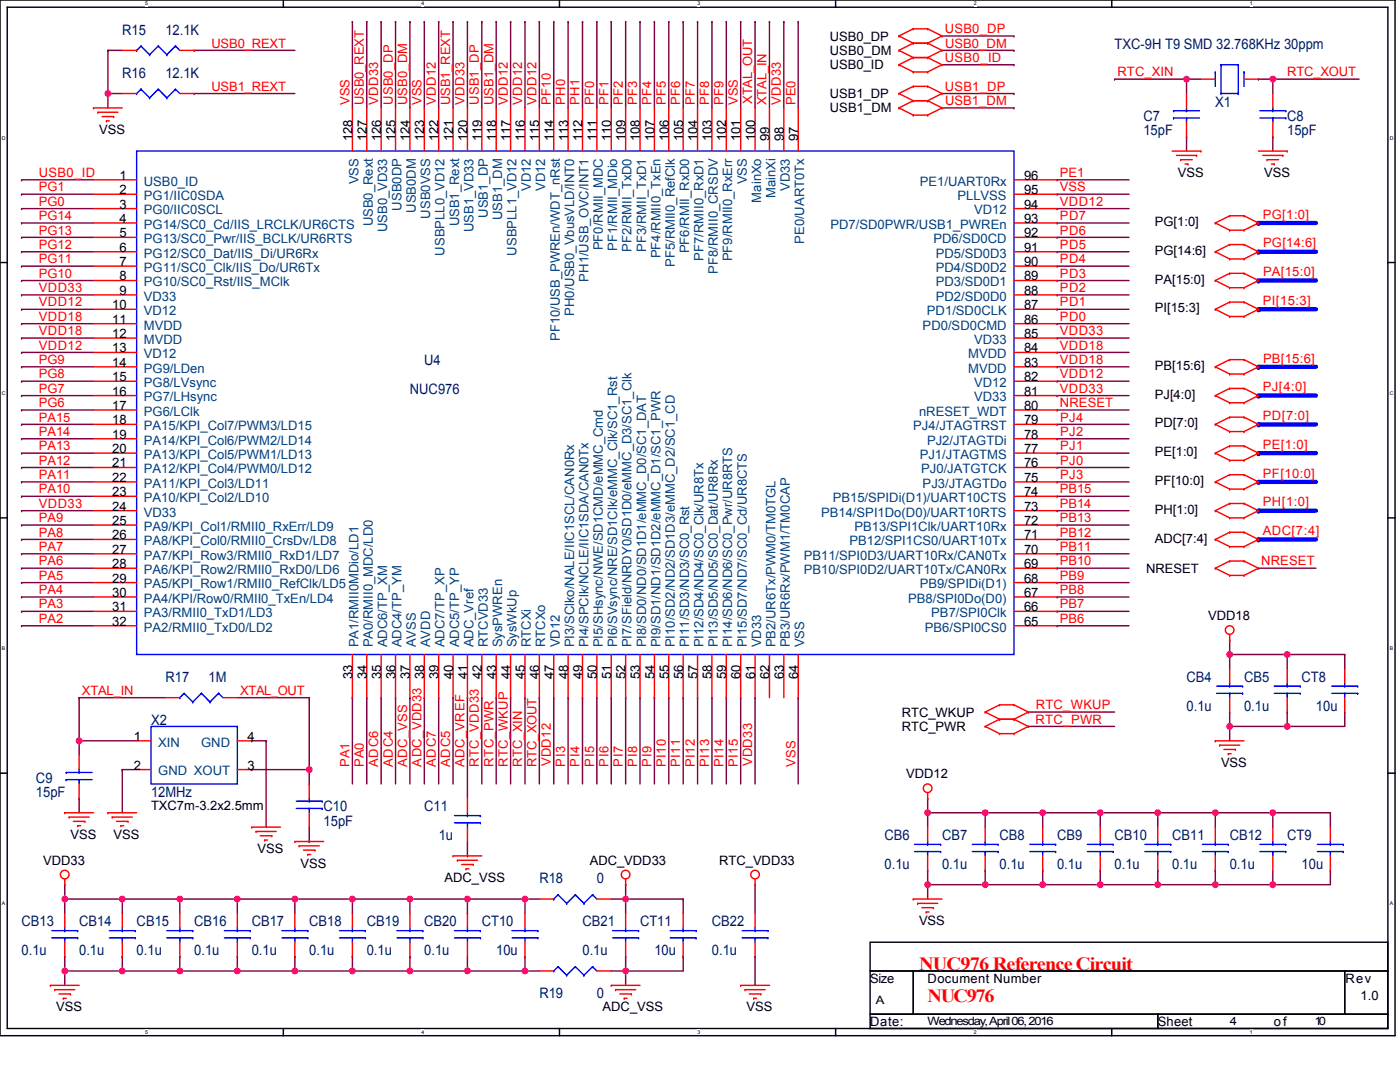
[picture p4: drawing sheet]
<svg xmlns="http://www.w3.org/2000/svg" width="279mm" height="216mm" viewBox="0 0 279 216" stroke-linecap="round" stroke-linejoin="round" font-family="sans-serif">
<defs><g id="words">
<g font-size="3.7" fill="#f00">
<text x="183.4" y="193.6">NUC976 Reference Circuit</text>
<text x="185.1" y="199.9">NUC976</text>
</g>
<g font-size="2.9" fill="#000080">
<text x="24.4" y="6.9">R15</text>
<text x="33" y="6.9">12.1K</text>
<text x="222.4" y="9.8">TXC-9H T9 SMD 32.768KHz 30ppm</text>
<text x="24.4" y="15.5">R16</text>
<text x="33" y="15.5">12.1K</text>
<text x="242.5" y="21.3">X1</text>
<text x="228.2" y="24.1">C7</text>
<text x="228.2" y="27">15pF</text>
<text x="256.9" y="24.1">C8</text>
<text x="256.9" y="27">15pF</text>
<text x="84.7" y="72.9">U4</text>
<text x="81.8" y="78.7">NUC976</text>
<text x="33" y="136.1">R17</text>
<text x="41.6" y="136.1">1M</text>
<text x="236.8" y="136.1">CB4</text>
<text x="248.3" y="136.1">CB5</text>
<text x="259.8" y="136.1">CT8</text>
<text x="236.8" y="141.8">0.1u</text>
<text x="248.3" y="141.8">0.1u</text>
<text x="262.6" y="141.8">10u</text>
<text x="30.1" y="144.7">X2</text>
<text x="7.2" y="156.2">C9</text>
<text x="7.2" y="159">15pF</text>
<text x="30.1" y="159">12MHz</text>
<text x="64.6" y="161.9">C10</text>
<text x="84.7" y="161.9">C11</text>
<text x="64.6" y="164.8">15pF</text>
<text x="87.5" y="167.6">1u</text>
<text x="176.5" y="167.6">CB6</text>
<text x="188" y="167.6">CB7</text>
<text x="199.5" y="167.6">CB8</text>
<text x="211" y="167.6">CB9</text>
<text x="222.4" y="167.6">CB10</text>
<text x="233.9" y="167.6">CB11</text>
<text x="245.4" y="167.6">CB12</text>
<text x="256.9" y="167.6">CT9</text>
<text x="176.5" y="173.4">0.1u</text>
<text x="188" y="173.4">0.1u</text>
<text x="199.5" y="173.4">0.1u</text>
<text x="211" y="173.4">0.1u</text>
<text x="222.4" y="173.4">0.1u</text>
<text x="233.9" y="173.4">0.1u</text>
<text x="245.4" y="173.4">0.1u</text>
<text x="259.8" y="173.4">10u</text>
<text x="107.6" y="176.3">R18</text>
<text x="119.1" y="176.3">0</text>
<text x="4.3" y="184.9">CB13</text>
<text x="15.8" y="184.9">CB14</text>
<text x="27.3" y="184.9">CB15</text>
<text x="38.8" y="184.9">CB16</text>
<text x="50.2" y="184.9">CB17</text>
<text x="61.7" y="184.9">CB18</text>
<text x="73.2" y="184.9">CB19</text>
<text x="84.7" y="184.9">CB20</text>
<text x="96.2" y="184.9">CT10</text>
<text x="116.2" y="184.9">CB21</text>
<text x="127.7" y="184.9">CT11</text>
<text x="142.1" y="184.9">CB22</text>
<text x="4.3" y="190.6">0.1u</text>
<text x="15.8" y="190.6">0.1u</text>
<text x="27.3" y="190.6">0.1u</text>
<text x="38.8" y="190.6">0.1u</text>
<text x="50.2" y="190.6">0.1u</text>
<text x="61.7" y="190.6">0.1u</text>
<text x="73.2" y="190.6">0.1u</text>
<text x="84.7" y="190.6">0.1u</text>
<text x="99" y="190.6">10u</text>
<text x="116.2" y="190.6">0.1u</text>
<text x="130.6" y="190.6">10u</text>
<text x="142.1" y="190.6">0.1u</text>
<text x="107.6" y="199.2">R19</text>
<text x="119.1" y="199.2">0</text>
</g>
<g font-size="2.6" fill="#f00">
<text x="42.2" y="9.5">USB0_REXT</text>
<text x="188.6" y="6.6">USB0_DP</text>
<text x="188.6" y="9.5">USB0_DM</text>
<text x="188.6" y="12.4">USB0_ID</text>
<text x="223" y="15.2">RTC_XIN</text>
<text x="256.9" y="15.2">RTC_XOUT</text>
<text x="42.2" y="18.1">USB1_REXT</text>
<text x="69.8" y="21" transform="rotate(-90 69.8 21)">VSS</text>
<text x="72.6" y="21" transform="rotate(-90 72.6 21)">USB0_REXT</text>
<text x="75.5" y="20.9" transform="rotate(-90 75.5 20.9)">VDD33</text>
<text x="78.4" y="21" transform="rotate(-90 78.4 21)">USB0_DP</text>
<text x="81.2" y="21" transform="rotate(-90 81.2 21)">USB0_DM</text>
<text x="84.1" y="21" transform="rotate(-90 84.1 21)">VSS</text>
<text x="87" y="20.9" transform="rotate(-90 87 20.9)">VDD12</text>
<text x="89.8" y="21" transform="rotate(-90 89.8 21)">USB1_REXT</text>
<text x="92.7" y="20.9" transform="rotate(-90 92.7 20.9)">VDD33</text>
<text x="95.6" y="21" transform="rotate(-90 95.6 21)">USB1_DP</text>
<text x="98.5" y="21" transform="rotate(-90 98.5 21)">USB1_DM</text>
<text x="101.3" y="20.9" transform="rotate(-90 101.3 20.9)">VDD12</text>
<text x="104.2" y="20.9" transform="rotate(-90 104.2 20.9)">VDD12</text>
<text x="107.1" y="20.9" transform="rotate(-90 107.1 20.9)">VDD12</text>
<text x="109.9" y="21" transform="rotate(-90 109.9 21)">PF10</text>
<text x="112.8" y="20.9" transform="rotate(-90 112.8 20.9)">PH0</text>
<text x="115.7" y="20.9" transform="rotate(-90 115.7 20.9)">PH1</text>
<text x="118.5" y="20.9" transform="rotate(-90 118.5 20.9)">PF0</text>
<text x="121.4" y="20.9" transform="rotate(-90 121.4 20.9)">PF1</text>
<text x="124.3" y="20.9" transform="rotate(-90 124.3 20.9)">PF2</text>
<text x="127.2" y="20.9" transform="rotate(-90 127.2 20.9)">PF3</text>
<text x="130" y="20.9" transform="rotate(-90 130 20.9)">PF4</text>
<text x="132.9" y="20.9" transform="rotate(-90 132.9 20.9)">PF5</text>
<text x="135.8" y="20.9" transform="rotate(-90 135.8 20.9)">PF6</text>
<text x="138.6" y="20.9" transform="rotate(-90 138.6 20.9)">PF7</text>
<text x="141.5" y="20.9" transform="rotate(-90 141.5 20.9)">PF8</text>
<text x="144.4" y="20.9" transform="rotate(-90 144.4 20.9)">PF9</text>
<text x="147.3" y="21" transform="rotate(-90 147.3 21)">VSS</text>
<text x="150.1" y="20.7" transform="rotate(-90 150.1 20.7)">XTAL_OUT</text>
<text x="153" y="21" transform="rotate(-90 153 21)">XTAL_IN</text>
<text x="155.9" y="20.9" transform="rotate(-90 155.9 20.9)">VDD33</text>
<text x="158.7" y="21" transform="rotate(-90 158.7 21)">PE0</text>
<text x="188.6" y="18.1">USB1_DP</text>
<text x="188.6" y="21">USB1_DM</text>
<text x="7.8" y="35.3">USB0_ID</text>
<text x="211.5" y="35.3">PE1</text>
<text x="7.8" y="41.1">PG0</text>
<text x="7.8" y="38.2">PG1</text>
<text x="211.5" y="41.1">VDD12</text>
<text x="211.5" y="38.2">VSS</text>
<text x="7.7" y="46.8">PG13</text>
<text x="7.7" y="43.9">PG14</text>
<text x="211.5" y="46.8">PD6</text>
<text x="211.5" y="43.9">PD7</text>
<text x="252" y="43.6">PG[1:0]</text>
<text x="7.7" y="49.7">PG12</text>
<text x="7.7" y="52.5">PG11</text>
<text x="211.5" y="52.5">PD4</text>
<text x="211.5" y="49.7">PD5</text>
<text x="252.1" y="49.4">PG[14:6]</text>
<text x="7.7" y="55.4">PG10</text>
<text x="7.8" y="58.3">VDD33</text>
<text x="211.5" y="55.4">PD3</text>
<text x="211.5" y="58.3">PD2</text>
<text x="252.1" y="55.1">PA[15:0]</text>
<text x="7.8" y="61.1">VDD12</text>
<text x="7.8" y="64">VDD18</text>
<text x="211.5" y="61.1">PD1</text>
<text x="211.5" y="64">PD0</text>
<text x="252" y="60.9">PI[15:3]</text>
<text x="7.8" y="69.8">VDD12</text>
<text x="7.8" y="66.9">VDD18</text>
<text x="211.5" y="66.9">VDD33</text>
<text x="211.5" y="69.8">VDD18</text>
<text x="7.8" y="75.5">PG8</text>
<text x="7.8" y="72.6">PG9</text>
<text x="211.5" y="72.6">VDD18</text>
<text x="211.5" y="75.5">VDD12</text>
<text x="252.1" y="72.3">PB[15:6]</text>
<text x="7.8" y="81.2">PG6</text>
<text x="7.8" y="78.4">PG7</text>
<text x="211.5" y="78.4">VDD33</text>
<text x="211.5" y="81.2">NRESET</text>
<text x="252" y="78.1">PJ[4:0]</text>
<text x="252" y="83.8">PD[7:0]</text>
<text x="7.8" y="87">PA14</text>
<text x="7.8" y="89.8">PA13</text>
<text x="7.8" y="84.1">PA15</text>
<text x="211.6" y="89.8">PJ1</text>
<text x="211.6" y="87">PJ2</text>
<text x="211.6" y="84.1">PJ4</text>
<text x="252" y="89.6">PE[1:0]</text>
<text x="7.8" y="95.6">PA11</text>
<text x="7.8" y="92.7">PA12</text>
<text x="211.6" y="95.6">PJ3</text>
<text x="211.6" y="92.7">PJ0</text>
<text x="252" y="95.3">PF[10:0]</text>
<text x="7.8" y="101.3">VDD33</text>
<text x="7.8" y="98.5">PA10</text>
<text x="211.5" y="101.3">PB14</text>
<text x="211.5" y="98.5">PB15</text>
<text x="252" y="101">PH[1:0]</text>
<text x="7.8" y="107.1">PA8</text>
<text x="7.8" y="104.2">PA9</text>
<text x="211.5" y="107.1">PB12</text>
<text x="211.5" y="104.2">PB13</text>
<text x="252" y="106.8">ADC[7:4]</text>
<text x="7.8" y="112.8">PA6</text>
<text x="7.8" y="109.9">PA7</text>
<text x="211.5" y="112.8">PB10</text>
<text x="211.5" y="109.9">PB11</text>
<text x="251.7" y="112.8">NRESET</text>
<text x="7.8" y="115.7">PA5</text>
<text x="7.8" y="118.5">PA4</text>
<text x="211.5" y="115.7">PB9</text>
<text x="211.5" y="118.5">PB8</text>
<text x="7.8" y="121.4">PA3</text>
<text x="7.8" y="124.3">PA2</text>
<text x="211.5" y="124.3">PB6</text>
<text x="211.5" y="121.4">PB7</text>
<text x="16.4" y="138.6">XTAL_IN</text>
<text x="47.9" y="138.6">XTAL_OUT</text>
<text x="206.7" y="141.5">RTC_WKUP</text>
<text x="206.7" y="144.4">RTC_PWR</text>
<text x="69.8" y="153" transform="rotate(-90 69.8 153)">PA1</text>
<text x="72.6" y="153" transform="rotate(-90 72.6 153)">PA0</text>
<text x="75.5" y="153" transform="rotate(-90 75.5 153)">ADC6</text>
<text x="78.4" y="153" transform="rotate(-90 78.4 153)">ADC4</text>
<text x="81.2" y="153" transform="rotate(-90 81.2 153)">ADC_VSS</text>
<text x="84.1" y="153" transform="rotate(-90 84.1 153)">ADC_VDD33</text>
<text x="87" y="153" transform="rotate(-90 87 153)">ADC7</text>
<text x="89.8" y="153" transform="rotate(-90 89.8 153)">ADC5</text>
<text x="92.7" y="153" transform="rotate(-90 92.7 153)">ADC_VREF</text>
<text x="95.6" y="153" transform="rotate(-90 95.6 153)">RTC_VDD33</text>
<text x="98.5" y="153" transform="rotate(-90 98.5 153)">RTC_PWR</text>
<text x="101.3" y="153" transform="rotate(-90 101.3 153)">RTC_WKUP</text>
<text x="104.2" y="153" transform="rotate(-90 104.2 153)">RTC_XIN</text>
<text x="107.1" y="153" transform="rotate(-90 107.1 153)">RTC_XOUT</text>
<text x="109.9" y="152.9" transform="rotate(-90 109.9 152.9)">VDD12</text>
<text x="112.8" y="153" transform="rotate(-90 112.8 153)">PI3</text>
<text x="115.7" y="153" transform="rotate(-90 115.7 153)">PI4</text>
<text x="118.5" y="153" transform="rotate(-90 118.5 153)">PI5</text>
<text x="121.4" y="153" transform="rotate(-90 121.4 153)">PI6</text>
<text x="124.3" y="153" transform="rotate(-90 124.3 153)">PI7</text>
<text x="127.2" y="153" transform="rotate(-90 127.2 153)">PI8</text>
<text x="130" y="153" transform="rotate(-90 130 153)">PI9</text>
<text x="132.9" y="153" transform="rotate(-90 132.9 153)">PI10</text>
<text x="135.8" y="153" transform="rotate(-90 135.8 153)">PI11</text>
<text x="138.6" y="153" transform="rotate(-90 138.6 153)">PI12</text>
<text x="141.5" y="153" transform="rotate(-90 141.5 153)">PI13</text>
<text x="144.4" y="153" transform="rotate(-90 144.4 153)">PI14</text>
<text x="147.3" y="153" transform="rotate(-90 147.3 153)">PI15</text>
<text x="150.1" y="152.9" transform="rotate(-90 150.1 152.9)">VDD33</text>
<text x="158.7" y="153" transform="rotate(-90 158.7 153)">VSS</text>
</g>
<g font-size="2.6">
<text x="165.6" y="8.1">USB0_DP</text>
<text x="165.6" y="11">USB0_DM</text>
<text x="165.6" y="13.8">USB0_ID</text>
<text x="165.6" y="19.6">USB1_DP</text>
<text x="165.6" y="22.4">USB1_DM</text>
<text x="19.8" y="26.7">VSS</text>
<text x="70.3" y="28.1" transform="rotate(-90 70.3 28.1)">128</text>
<text x="73.2" y="28.1" transform="rotate(-90 73.2 28.1)">127</text>
<text x="76.1" y="28.1" transform="rotate(-90 76.1 28.1)">126</text>
<text x="78.9" y="28.1" transform="rotate(-90 78.9 28.1)">125</text>
<text x="81.8" y="28.1" transform="rotate(-90 81.8 28.1)">124</text>
<text x="84.7" y="28.1" transform="rotate(-90 84.7 28.1)">123</text>
<text x="87.5" y="28.1" transform="rotate(-90 87.5 28.1)">122</text>
<text x="90.4" y="28.1" transform="rotate(-90 90.4 28.1)">121</text>
<text x="93.3" y="28.1" transform="rotate(-90 93.3 28.1)">120</text>
<text x="96.2" y="28.1" transform="rotate(-90 96.2 28.1)">119</text>
<text x="99" y="28.1" transform="rotate(-90 99 28.1)">118</text>
<text x="101.9" y="28.1" transform="rotate(-90 101.9 28.1)">117</text>
<text x="104.8" y="28.1" transform="rotate(-90 104.8 28.1)">116</text>
<text x="107.6" y="28.1" transform="rotate(-90 107.6 28.1)">115</text>
<text x="110.5" y="28.1" transform="rotate(-90 110.5 28.1)">114</text>
<text x="113.4" y="28.1" transform="rotate(-90 113.4 28.1)">113</text>
<text x="116.2" y="28.1" transform="rotate(-90 116.2 28.1)">112</text>
<text x="119.1" y="28.1" transform="rotate(-90 119.1 28.1)">111</text>
<text x="122" y="28.1" transform="rotate(-90 122 28.1)">110</text>
<text x="124.9" y="28.1" transform="rotate(-90 124.9 28.1)">109</text>
<text x="127.7" y="28.1" transform="rotate(-90 127.7 28.1)">108</text>
<text x="130.6" y="28.1" transform="rotate(-90 130.6 28.1)">107</text>
<text x="133.5" y="28.1" transform="rotate(-90 133.5 28.1)">106</text>
<text x="136.3" y="28.1" transform="rotate(-90 136.3 28.1)">105</text>
<text x="139.2" y="28.1" transform="rotate(-90 139.2 28.1)">104</text>
<text x="142.1" y="28.1" transform="rotate(-90 142.1 28.1)">103</text>
<text x="144.9" y="28.1" transform="rotate(-90 144.9 28.1)">102</text>
<text x="147.8" y="28.1" transform="rotate(-90 147.8 28.1)">101</text>
<text x="150.7" y="28.1" transform="rotate(-90 150.7 28.1)">100</text>
<text x="153.6" y="28.1" transform="rotate(-90 153.6 28.1)">99</text>
<text x="156.4" y="28.1" transform="rotate(-90 156.4 28.1)">98</text>
<text x="159.3" y="28.1" transform="rotate(-90 159.3 28.1)">97</text>
<text x="23.8" y="35.9">1</text>
<text x="204.4" y="35.9">96</text>
<text x="235.1" y="35.4">VSS</text>
<text x="252.3" y="35.4">VSS</text>
<text x="23.8" y="38.7">2</text>
<text x="23.8" y="41.6">3</text>
<text x="204.4" y="38.7">95</text>
<text x="204.4" y="41.6">94</text>
<text x="23.8" y="44.5">4</text>
<text x="23.8" y="47.4">5</text>
<text x="204.4" y="44.5">93</text>
<text x="204.4" y="47.4">92</text>
<text x="230.5" y="45.1">PG[1:0]</text>
<text x="23.8" y="50.2">6</text>
<text x="23.8" y="53.1">7</text>
<text x="204.4" y="50.2">91</text>
<text x="204.4" y="53.1">90</text>
<text x="230.5" y="50.9">PG[14:6]</text>
<text x="23.8" y="56">8</text>
<text x="23.8" y="58.8">9</text>
<text x="204.4" y="56">89</text>
<text x="204.4" y="58.8">88</text>
<text x="230.5" y="56.6">PA[15:0]</text>
<text x="22.4" y="61.7">10</text>
<text x="22.4" y="64.6">11</text>
<text x="204.4" y="61.7">87</text>
<text x="204.4" y="64.6">86</text>
<text x="230.5" y="62.3">PI[15:3]</text>
<text x="22.4" y="67.4">12</text>
<text x="22.4" y="70.3">13</text>
<text x="204.4" y="67.4">85</text>
<text x="204.4" y="70.3">84</text>
<text x="22.4" y="73.2">14</text>
<text x="22.4" y="76.1">15</text>
<text x="204.4" y="73.2">83</text>
<text x="204.4" y="76.1">82</text>
<text x="230.5" y="73.8">PB[15:6]</text>
<text x="22.4" y="78.9">16</text>
<text x="22.4" y="81.8">17</text>
<text x="204.4" y="78.9">81</text>
<text x="204.4" y="81.8">80</text>
<text x="230.5" y="79.6">PJ[4:0]</text>
<text x="22.4" y="84.7">18</text>
<text x="22.4" y="87.5">19</text>
<text x="204.4" y="84.7">79</text>
<text x="204.4" y="87.5">78</text>
<text x="230.5" y="85.3">PD[7:0]</text>
<text x="22.4" y="90.4">20</text>
<text x="22.4" y="93.3">21</text>
<text x="204.4" y="90.4">77</text>
<text x="204.4" y="93.3">76</text>
<text x="230.5" y="91">PE[1:0]</text>
<text x="22.4" y="96.2">22</text>
<text x="22.4" y="99">23</text>
<text x="22.4" y="101.9">24</text>
<text x="204.4" y="96.2">75</text>
<text x="204.4" y="99">74</text>
<text x="204.4" y="101.9">73</text>
<text x="230.5" y="96.8">PF[10:0]</text>
<text x="22.4" y="104.8">25</text>
<text x="22.4" y="107.6">26</text>
<text x="204.4" y="104.8">72</text>
<text x="204.4" y="107.6">71</text>
<text x="230.5" y="102.5">PH[1:0]</text>
<text x="22.4" y="110.5">27</text>
<text x="22.4" y="113.4">28</text>
<text x="204.4" y="110.5">70</text>
<text x="204.4" y="113.4">69</text>
<text x="230.5" y="108.3">ADC[7:4]</text>
<text x="22.4" y="116.2">29</text>
<text x="22.4" y="119.1">30</text>
<text x="204.4" y="116.2">68</text>
<text x="204.4" y="119.1">67</text>
<text x="228.8" y="114.3">NRESET</text>
<text x="22.4" y="122">31</text>
<text x="22.4" y="124.9">32</text>
<text x="204.4" y="122">66</text>
<text x="204.4" y="124.9">65</text>
<text x="241.1" y="123.8">VDD18</text>
<text x="70.3" y="135.5" transform="rotate(-90 70.3 135.5)">33</text>
<text x="73.2" y="135.5" transform="rotate(-90 73.2 135.5)">34</text>
<text x="76.1" y="135.5" transform="rotate(-90 76.1 135.5)">35</text>
<text x="78.9" y="135.5" transform="rotate(-90 78.9 135.5)">36</text>
<text x="81.8" y="135.5" transform="rotate(-90 81.8 135.5)">37</text>
<text x="84.7" y="135.5" transform="rotate(-90 84.7 135.5)">38</text>
<text x="87.5" y="135.5" transform="rotate(-90 87.5 135.5)">39</text>
<text x="90.4" y="135.5" transform="rotate(-90 90.4 135.5)">40</text>
<text x="93.3" y="135.5" transform="rotate(-90 93.3 135.5)">41</text>
<text x="96.2" y="135.5" transform="rotate(-90 96.2 135.5)">42</text>
<text x="99" y="135.5" transform="rotate(-90 99 135.5)">43</text>
<text x="101.9" y="135.5" transform="rotate(-90 101.9 135.5)">44</text>
<text x="104.8" y="135.5" transform="rotate(-90 104.8 135.5)">45</text>
<text x="107.6" y="135.5" transform="rotate(-90 107.6 135.5)">46</text>
<text x="110.5" y="135.5" transform="rotate(-90 110.5 135.5)">47</text>
<text x="113.4" y="135.5" transform="rotate(-90 113.4 135.5)">48</text>
<text x="116.2" y="135.5" transform="rotate(-90 116.2 135.5)">49</text>
<text x="119.1" y="135.5" transform="rotate(-90 119.1 135.5)">50</text>
<text x="122" y="135.5" transform="rotate(-90 122 135.5)">51</text>
<text x="124.9" y="135.5" transform="rotate(-90 124.9 135.5)">52</text>
<text x="127.7" y="135.5" transform="rotate(-90 127.7 135.5)">53</text>
<text x="130.6" y="135.5" transform="rotate(-90 130.6 135.5)">54</text>
<text x="133.5" y="135.5" transform="rotate(-90 133.5 135.5)">55</text>
<text x="136.3" y="135.5" transform="rotate(-90 136.3 135.5)">56</text>
<text x="139.2" y="135.5" transform="rotate(-90 139.2 135.5)">57</text>
<text x="142.1" y="135.5" transform="rotate(-90 142.1 135.5)">58</text>
<text x="144.9" y="135.5" transform="rotate(-90 144.9 135.5)">59</text>
<text x="147.8" y="135.5" transform="rotate(-90 147.8 135.5)">60</text>
<text x="150.7" y="135.5" transform="rotate(-90 150.7 135.5)">61</text>
<text x="153.6" y="135.5" transform="rotate(-90 153.6 135.5)">62</text>
<text x="156.4" y="135.5" transform="rotate(-90 156.4 135.5)">63</text>
<text x="159.3" y="135.5" transform="rotate(-90 159.3 135.5)">64</text>
<text x="180" y="143">RTC_WKUP</text>
<text x="26.7" y="147.8">1</text>
<text x="49.4" y="147.8">4</text>
<text x="180" y="145.9">RTC_PWR</text>
<text x="26.7" y="153.6">2</text>
<text x="49.4" y="153.6">3</text>
<text x="180.8" y="155.3">VDD12</text>
<text x="243.7" y="153">VSS</text>
<text x="30.1" y="161.6">TXC7m-3.2x2.5mm</text>
<text x="14.1" y="167.4">VSS</text>
<text x="22.7" y="167.4">VSS</text>
<text x="8.6" y="172.5">VDD33</text>
<text x="51.4" y="170.2">VSS</text>
<text x="60" y="173.1">VSS</text>
<text x="117.7" y="172.5">ADC_VDD33</text>
<text x="143.5" y="172.5">RTC_VDD33</text>
<text x="88.7" y="176">ADC_VSS</text>
<text x="183.4" y="184.6">VSS</text>
<text x="173.7" y="196.1">Size</text>
<text x="185.1" y="196.1">Document Number</text>
<text x="268.5" y="196.1">Rev</text>
<text x="11.2" y="201.8">VSS</text>
<text x="120.3" y="201.8">ADC_VSS</text>
<text x="149" y="201.8">VSS</text>
<text x="271.5" y="199.5">1.0</text>
<text x="173.7" y="204.7">Date:</text>
<text x="231.1" y="204.7">Sheet</text>
<text x="254.2" y="204.7">of</text>
</g>
<g font-size="2.6" fill="#004080">
<text x="28.7" y="37.1">USB0_ID</text>
<text x="28.7" y="39.9">PG1/IIC0SDA</text>
<text x="71.5" y="36.8" transform="rotate(-90 71.5 36.8)">VSS</text>
<text x="106" y="38.1" transform="rotate(-90 106 38.1)">VD12</text>
<text x="108.8" y="38.1" transform="rotate(-90 108.8 38.1)">VD12</text>
<text x="149" y="36.8" transform="rotate(-90 149 36.8)">VSS</text>
<text x="151.9" y="40.4" transform="rotate(-90 151.9 40.4)">MainXo</text>
<text x="154.8" y="39.5" transform="rotate(-90 154.8 39.5)">MainXi</text>
<text x="157.6" y="38.1" transform="rotate(-90 157.6 38.1)">VD33</text>
<text x="183.6" y="37.1">PE1/UART0Rx</text>
<text x="191.1" y="39.9">PLLVSS</text>
<text x="28.7" y="42.8">PG0/IIC0SCL</text>
<text x="28.7" y="45.7">PG14/SC0_Cd/IIS_LRCLK/UR6CTS</text>
<text x="74.4" y="45.2" transform="rotate(-90 74.4 45.2)">USB0_Rext</text>
<text x="77.3" y="46.3" transform="rotate(-90 77.3 46.3)">USB0_VD33</text>
<text x="80.1" y="42" transform="rotate(-90 80.1 42)">USB0DP</text>
<text x="83" y="42.4" transform="rotate(-90 83 42.4)">USB0DM</text>
<text x="85.9" y="43.6" transform="rotate(-90 85.9 43.6)">USB0VSS</text>
<text x="91.6" y="45.2" transform="rotate(-90 91.6 45.2)">USB1_Rext</text>
<text x="94.5" y="46.3" transform="rotate(-90 94.5 46.3)">USB1_VD33</text>
<text x="97.4" y="43.5" transform="rotate(-90 97.4 43.5)">USB1_DP</text>
<text x="100.2" y="43.9" transform="rotate(-90 100.2 43.9)">USB1_DM</text>
<text x="165.7" y="45.7">PD7/SD0PWR/USB1_PWREn</text>
<text x="194.4" y="42.8">VD12</text>
<text x="28.7" y="48.5">PG13/SC0_Pwr/IIS_BCLK/UR6RTS</text>
<text x="28.7" y="51.4">PG12/SC0_Dat/IIS_Di/UR6Rx</text>
<text x="88.7" y="51" transform="rotate(-90 88.7 51)">USBPLL0_VD12</text>
<text x="103.1" y="51" transform="rotate(-90 103.1 51)">USBPLL1_VD12</text>
<text x="120.3" y="50" transform="rotate(-90 120.3 50)">PF0/RMII_MDC</text>
<text x="123.2" y="50.1" transform="rotate(-90 123.2 50.1)">PF1/RMII_MDio</text>
<text x="126.1" y="50.3" transform="rotate(-90 126.1 50.3)">PF2/RMII_TxD0</text>
<text x="128.9" y="50.3" transform="rotate(-90 128.9 50.3)">PF3/RMII_TxD1</text>
<text x="131.8" y="51.6" transform="rotate(-90 131.8 51.6)">PF4/RMII0_TxEn</text>
<text x="134.7" y="53.3" transform="rotate(-90 134.7 53.3)">PF5/RMII0_RefClk</text>
<text x="137.5" y="50.5" transform="rotate(-90 137.5 50.5)">PF6/RMII_RxD0</text>
<text x="140.4" y="52" transform="rotate(-90 140.4 52)">PF7/RMII0_RxD1</text>
<text x="146.1" y="52.1" transform="rotate(-90 146.1 52.1)">PF9/RMII0_RxErr</text>
<text x="160.5" y="48.7" transform="rotate(-90 160.5 48.7)">PE0/UART0Tx</text>
<text x="186.3" y="48.5">PD6/SD0CD</text>
<text x="186.7" y="51.4">PD5/SD0D3</text>
<text x="28.7" y="54.3">PG11/SC0_Clk/IIS_Do/UR6Tx</text>
<text x="28.7" y="57.1">PG10/SC0_Rst/IIS_MClk</text>
<text x="117.4" y="56.2" transform="rotate(-90 117.4 56.2)">PH1/USB_OVC/INT1</text>
<text x="143.3" y="54.6" transform="rotate(-90 143.3 54.6)">PF8/RMII0_CRSDV</text>
<text x="186.7" y="54.3">PD4/SD0D2</text>
<text x="186.7" y="57.1">PD3/SD0D1</text>
<text x="28.7" y="60">VD33</text>
<text x="28.7" y="62.9">VD12</text>
<text x="28.7" y="65.8">MVDD</text>
<text x="114.6" y="63" transform="rotate(-90 114.6 63)">PH0/USB0_VbusVLD/INT0</text>
<text x="184.1" y="65.8">PD0/SD0CMD</text>
<text x="185" y="62.9">PD1/SD0CLK</text>
<text x="186.7" y="60">PD2/SD0D0</text>
<text x="28.7" y="68.6">MVDD</text>
<text x="28.7" y="71.5">VD12</text>
<text x="111.7" y="68.1" transform="rotate(-90 111.7 68.1)">PF10/USB_PWREn/WDT_nRst</text>
<text x="193.2" y="71.5">MVDD</text>
<text x="194.4" y="68.6">VD33</text>
<text x="28.7" y="74.4">PG9/LDen</text>
<text x="28.7" y="77.2">PG8/LVsync</text>
<text x="193.2" y="74.4">MVDD</text>
<text x="194.4" y="77.2">VD12</text>
<text x="28.7" y="80.1">PG7/LHsync</text>
<text x="28.7" y="83">PG6/LClk</text>
<text x="183.4" y="83">nRESET_WDT</text>
<text x="194.4" y="80.1">VD33</text>
<text x="28.7" y="85.8">PA15/KPI_Col7/PWM3/LD15</text>
<text x="28.7" y="88.7">PA14/KPI_Col6/PWM2/LD14</text>
<text x="182.3" y="85.8">PJ4/JTAGTRST</text>
<text x="185" y="88.7">PJ2/JTAGTDi</text>
<text x="28.7" y="91.6">PA13/KPI_Col5/PWM1/LD13</text>
<text x="28.7" y="94.5">PA12/KPI_Col4/PWM0/LD12</text>
<text x="183.6" y="91.6">PJ1/JTAGTMS</text>
<text x="183.8" y="94.5">PJ0/JATGTCK</text>
<text x="28.7" y="97.3">PA11/KPI_Col3/LD11</text>
<text x="28.7" y="100.2">PA10/KPI_Col2/LD10</text>
<text x="166.2" y="100.2">PB15/SPIDi(D1)/UART10CTS</text>
<text x="184.1" y="97.3">PJ3/JTAGTDo</text>
<text x="28.7" y="103.1">VD33</text>
<text x="28.7" y="105.9">PA9/KPI_Col1/RMII0_RxErr/LD9</text>
<text x="163.9" y="103.1">PB14/SPI1Do(D0)/UART10RTS</text>
<text x="170.5" y="105.9">PB13/SPI1Clk/UART10Rx</text>
<text x="28.7" y="108.8">PA8/KPI_Col0/RMII0_CrsDv/LD8</text>
<text x="28.7" y="111.7">PA7/KPI_Row3/RMII0_RxD1/LD7</text>
<text x="160.4" y="111.7">PB11/SPI0D3/UART10Rx/CAN0Tx</text>
<text x="169.5" y="108.8">PB12/SPI1CS0/UART10Tx</text>
<text x="28.7" y="114.5">PA6/KPI_Row2/RMII0_RxD0/LD6</text>
<text x="28.7" y="117.4">PA5/KPI_Row1/RMII0_RefClk/LD5</text>
<text x="160.4" y="114.5">PB10/SPI0D2/UART10Tx/CAN0Rx</text>
<text x="183.5" y="117.4">PB9/SPIDi(D1)</text>
<text x="28.7" y="120.3">PA4/KPI/Row0/RMII0_TxEn/LD4</text>
<text x="28.7" y="123.2">PA3/RMII0_TxD1/LD3</text>
<text x="181.2" y="120.3">PB8/SPI0Do(D0)</text>
<text x="185.9" y="123.2">PB7/SPI0Clk</text>
<text x="28.7" y="126">PA2/RMII0_TxD0/LD2</text>
<text x="71.5" y="129.2" transform="rotate(-90 71.5 129.2)">PA1/RMII0MDio/LD1</text>
<text x="74.4" y="129.2" transform="rotate(-90 74.4 129.2)">PA0/RMII0_MDC/LD0</text>
<text x="77.3" y="129.2" transform="rotate(-90 77.3 129.2)">ADC6/TP_XM</text>
<text x="80.1" y="129.2" transform="rotate(-90 80.1 129.2)">ADC4/TP_YM</text>
<text x="83" y="129.2" transform="rotate(-90 83 129.2)">AVSS</text>
<text x="85.9" y="129.2" transform="rotate(-90 85.9 129.2)">AVDD</text>
<text x="88.7" y="129.2" transform="rotate(-90 88.7 129.2)">ADC7/TP_XP</text>
<text x="91.6" y="129.2" transform="rotate(-90 91.6 129.2)">ADC5/TP_YP</text>
<text x="94.5" y="129.2" transform="rotate(-90 94.5 129.2)">ADC_Vref</text>
<text x="97.4" y="129.2" transform="rotate(-90 97.4 129.2)">RTCVD33</text>
<text x="100.2" y="129.2" transform="rotate(-90 100.2 129.2)">SysPWREn</text>
<text x="103.1" y="129.2" transform="rotate(-90 103.1 129.2)">SysWkUp</text>
<text x="106" y="129.2" transform="rotate(-90 106 129.2)">RTCXi</text>
<text x="108.8" y="129.2" transform="rotate(-90 108.8 129.2)">RTCXo</text>
<text x="111.7" y="129.2" transform="rotate(-90 111.7 129.2)">VD12</text>
<text x="114.6" y="129.2" transform="rotate(-90 114.6 129.2)">PI3/SClko/NALE/IIC1SCL/CAN0Rx</text>
<text x="117.4" y="129.2" transform="rotate(-90 117.4 129.2)">PI4/SPClk/NCLE/IIC1SDA/CAN0Tx</text>
<text x="120.3" y="129.2" transform="rotate(-90 120.3 129.2)">PI5/SHsync/NWE/SD1CMD/eMMC_Cmd</text>
<text x="123.2" y="129.2" transform="rotate(-90 123.2 129.2)">PI6/SVsync/NRE/SD1Clk/eMMC_Clk/SC1_Rst</text>
<text x="126.1" y="129.2" transform="rotate(-90 126.1 129.2)">PI7/SField/NRDY0/SD1D0/eMMC_D3/SC1_Clk</text>
<text x="128.9" y="129.2" transform="rotate(-90 128.9 129.2)">PI8/SD0/ND0/SD1D1/eMMC_D0/SC1_DAT</text>
<text x="131.8" y="129.2" transform="rotate(-90 131.8 129.2)">PI9/SD1/ND1/SD1D2/eMMC_D1/SC1_PWR</text>
<text x="134.7" y="129.2" transform="rotate(-90 134.7 129.2)">PI10/SD2/ND2/SD1D3/eMMC_D2/SC1_CD</text>
<text x="137.5" y="129.2" transform="rotate(-90 137.5 129.2)">PI11/SD3/ND3/SC0_Rst</text>
<text x="140.4" y="129.2" transform="rotate(-90 140.4 129.2)">PI12/SD4/ND4/SC0_Clk/UR8Tx</text>
<text x="143.3" y="129.2" transform="rotate(-90 143.3 129.2)">PI13/SD5/ND5/SC0_Dat/UR8Rx</text>
<text x="146.1" y="129.2" transform="rotate(-90 146.1 129.2)">PI14/SD6/ND6/SC0_Pwr/UR8RTS</text>
<text x="149" y="129.2" transform="rotate(-90 149 129.2)">PI15/SD7/ND7/SC0_Cd/UR8CTS</text>
<text x="151.9" y="129.2" transform="rotate(-90 151.9 129.2)">VD33</text>
<text x="154.8" y="129.2" transform="rotate(-90 154.8 129.2)">PB2/UR6Tx/PWM0/TM0TGL</text>
<text x="157.6" y="129.2" transform="rotate(-90 157.6 129.2)">PB3/UR6Rx/PWM1/TM0CAP</text>
<text x="160.5" y="129.2" transform="rotate(-90 160.5 129.2)">VSS</text>
<text x="184.6" y="126">PB6/SPI0CS0</text>
<text x="31.6" y="149">XIN</text>
<text x="40.1" y="149">GND</text>
<text x="31.6" y="154.7">GND XOUT</text>
</g>
<g font-size="2.3">
<text x="174.8" y="200.4">A</text>
<text x="185.1" y="204.4">Wednesday, April 06, 2016</text>
<text x="245.4" y="204.4">4</text>
<text x="262.3" y="204.4">10</text>
</g>
<g font-size="1">
<text x="29" y="1.1">5</text>
<text x="84.1" y="1.1">4</text>
<text x="139.2" y="1.1">3</text>
<text x="194.3" y="1.1">2</text>
<text x="249.4" y="1.1">1</text>
<text x=".4" y="27.8">D</text>
<text x="277.3" y="27.8">D</text>
<text x=".4" y="78.8">C</text>
<text x="277.3" y="78.8">C</text>
<text x=".4" y="129.7">B</text>
<text x="277.3" y="129.7">B</text>
<text x=".4" y="180.7">A</text>
<text x="277.3" y="180.7">A</text>
<text x="29" y="206.3">5</text>
<text x="84.1" y="206.3">4</text>
<text x="139.2" y="206.3">3</text>
<text x="194.3" y="206.3">2</text>
<text x="249.4" y="206.3">1</text>
</g>
</g></defs>
<path d="M0 0h278.4v206.7h-278.4zM1.4 1.4h275.6v203.8h-275.6z" fill="none" stroke="#000" stroke-width=".29"/>
<g fill="#fff">
<path d="M29 .2h.6v1.1h-.6z"/>
<path d="M29 205.4h.6v1.1h-.6z"/>
</g>
<path d="M56.5 0v1.4M56.5 205.2v1.5" fill="none" stroke="#000" stroke-width=".29"/>
<g fill="#fff">
<path d="M84.1 .2h.6v1.1h-.6z"/>
<path d="M84.1 205.4h.6v1.1h-.6z"/>
</g>
<path d="M111.7 0v1.4M111.7 205.2v1.5" fill="none" stroke="#000" stroke-width=".29"/>
<g fill="#fff">
<path d="M139.2 .2h.6v1.1h-.6z"/>
<path d="M139.2 205.4h.6v1.1h-.6z"/>
</g>
<path d="M166.8 0v1.4M166.8 205.2v1.5" fill="none" stroke="#000" stroke-width=".29"/>
<g fill="#fff">
<path d="M194.3 .2h.6v1.1h-.6z"/>
<path d="M194.3 205.4h.6v1.1h-.6z"/>
</g>
<path d="M221.9 0v1.4M221.9 205.2v1.5" fill="none" stroke="#000" stroke-width=".29"/>
<g fill="#fff">
<path d="M249.4 .2h.6v1.1h-.6z"/>
<path d="M249.4 205.4h.6v1.1h-.6z"/>
<path d="M.4 26.9h.7v1.2h-.7z"/>
<path d="M277.3 26.9h.8v1.2h-.8z"/>
<path d="M.4 77.9h.7v1.1h-.7z"/>
<path d="M277.3 77.9h.8v1.1h-.8z"/>
</g>
<path d="M0 52.4h1.4M277 52.4h1.4" fill="none" stroke="#000" stroke-width=".29"/>
<g fill="#fff">
<path d="M.4 128.8h.7v1.2h-.7z"/>
<path d="M277.3 128.8h.7v1.2h-.7z"/>
</g>
<path d="M0 103.3h1.4M277 103.3h1.4" fill="none" stroke="#000" stroke-width=".29"/>
<g fill="#fff">
<path d="M.4 179.7h.7v1.2h-.7z"/>
<path d="M277.3 179.7h.7v1.2h-.7z"/>
</g>
<path d="M0 154.3h1.4M277 154.3h1.4" fill="none" stroke="#000" stroke-width=".29"/>
<g fill="none" stroke="#800040" stroke-width=".29">
<path d="M21.5 10.1h.1M21.5 18.7h.1M21.5 10.1h2.9M21.5 18.7h2.9M21.5 10.1v11.4M38.8 10.1h.1M38.8 18.7h.1M38.8 10.1h20M38.8 18.7h20M70.3 4.3h.1M70.3 4.3v17.2M73.2 4.3h.1"/>
<path d="M73.2 4.3v17.2M76.1 4.3h.1M76.1 4.3v17.2M78.9 4.3h.1M78.9 4.3v17.2M81.8 4.3h.1M81.8 4.3v17.2M84.7 4.3h.1M84.7 4.3v17.2M87.5 4.3h.1M87.5 4.3v17.2M90.4 4.3h.1"/>
<path d="M90.4 4.3v17.2M93.3 4.3h.1M93.3 4.3v17.2M96.2 4.3h.1M96.2 4.3v17.2M99 4.3h.1M99 4.3v17.2M101.9 4.3h.1M101.9 4.3v17.2M104.8 4.3h.1M104.8 4.3v17.2M107.6 4.3h.1"/>
<path d="M107.6 4.3v17.2M110.5 4.3h.1M110.5 4.3v17.2M113.4 4.3h.1M113.4 4.3v17.2M116.2 4.3h.1M116.2 4.3v17.2M119.1 4.3h.1M119.1 4.3v17.2M122 4.3h.1M122 4.3v17.2M124.9 4.3h.1"/>
<path d="M124.9 4.3v17.2M127.7 4.3h.1M127.7 4.3v17.2M130.6 4.3h.1M130.6 4.3v17.2M133.5 4.3h.1M133.5 4.3v17.2M136.3 4.3h.1M136.3 4.3v17.2M139.2 4.3h.1M139.2 4.3v17.2M142.1 4.3h.1"/>
<path d="M142.1 4.3v17.2M145 4.3h.1M145 4.3v17.2M147.8 4.3h.1M147.8 4.3v17.2M150.7 4.3h.1M150.7 4.3v17.2M153.6 4.3h.1M153.6 4.3v17.2M156.4 4.3h.1M156.4 4.3v17.2M159.3 4.3h.1"/>
<path d="M159.3 4.3v17.2M222.4 15.8h.1M222.4 15.8h17.3M236.8 15.8h.1M236.8 15.8v2.9M251.1 15.8h.1M251.1 15.8h20.1M254 15.8h.1M254 15.8v2.9M4.3 38.8h.1M4.3 35.9h.1M4.3 38.8h14.4"/>
<path d="M4.3 35.9h14.4M211 35.9h.1M211 38.8h.1M211 38.8h14.3M211 35.9h14.3M236.8 27.3h.1M236.8 27.3v2.8M254 27.3h.1M254 27.3v2.8M4.3 56h.1M4.3 41.6h.1M4.3 50.2h.1"/>
<path d="M4.3 47.4h.1M4.3 53.1h.1M4.3 58.8h.1M4.3 44.5h.1M4.3 56h14.4M4.3 53.1h14.4M4.3 41.6h14.4M4.3 47.4h14.4M4.3 50.2h14.4M4.3 44.5h14.4M4.3 58.8h14.4M211 56h.1"/>
<path d="M211 53.1h.1M211 47.4h.1M211 41.6h.1M211 50.2h.1M211 44.5h.1M211 58.8h.1M211 56h14.3M211 53.1h14.3M211 41.6h14.3M211 47.4h14.3M211 50.2h14.3M211 44.5h14.3"/>
<path d="M211 58.8h14.3M4.3 61.7h.1M4.3 64.6h.1M4.3 70.3h.1M4.3 76.1h.1M4.3 73.2h.1M4.3 67.5h.1M4.3 78.9h.1M4.3 61.7h14.4M4.3 67.5h14.4M4.3 70.3h14.4M4.3 64.6h14.4"/>
<path d="M4.3 73.2h14.4M4.3 76.1h14.4M4.3 78.9h14.4M211 67.5h.1M211 70.3h.1M211 61.7h.1M211 73.2h.1M211 78.9h.1M211 64.6h.1M211 76.1h.1M211 61.7h14.3M211 67.5h14.3"/>
<path d="M211 70.3h14.3M211 64.6h14.3M211 73.2h14.3M211 76.1h14.3M211 78.9h14.3M4.3 87.5h.1M4.3 81.8h.1M4.3 90.4h.1M4.3 99h.1M4.3 96.2h.1M4.3 93.3h.1M4.3 84.7h.1"/>
<path d="M4.3 87.5h14.4M4.3 81.8h14.4M4.3 96.2h14.4M4.3 90.4h14.4M4.3 99h14.4M4.3 84.7h14.4M4.3 93.3h14.4M211 96.2h.1M211 99h.1M211 90.4h.1M211 87.5h.1M211 84.7h.1"/>
<path d="M211 81.8h.1M211 93.3h.1M211 87.5h14.3M211 81.8h14.3M211 96.2h14.3M211 90.4h14.3M211 99h14.3M211 84.7h14.3M211 93.3h14.3M4.3 101.9h.1M4.3 116.2h.1M4.3 107.6h.1"/>
<path d="M4.3 113.4h.1M4.3 110.5h.1M4.3 104.8h.1M4.3 119.1h.1M4.3 101.9h14.4M4.3 107.6h14.4M4.3 116.2h14.4M4.3 113.4h14.4M4.3 110.5h14.4M4.3 104.8h14.4M4.3 119.1h14.4M211 107.6h.1"/>
<path d="M211 101.9h.1M211 116.2h.1M211 113.4h.1M211 110.5h.1M211 119.1h.1M211 104.8h.1M211 101.9h14.3M211 107.6h14.3M211 116.2h14.3M211 113.4h14.3M211 110.5h14.3M211 104.8h14.3"/>
<path d="M211 119.1h14.3M4.3 122h.1M4.3 124.9h.1M4.3 122h14.4M4.3 124.9h14.4M15.8 139.2h.1M15.8 139.2v11.5M15.8 139.2h17.2M47.4 139.2h14.3M61.7 139.2h.1M61.7 139.2v17.2M70.3 139.2h.1"/>
<path d="M70.3 139.2v17.2M73.2 139.2h.1M73.2 139.2v17.2M76.1 139.2h.1M76.1 139.2v17.2M78.9 139.2h.1M78.9 139.2v17.2M81.8 139.2h.1M81.8 139.2v17.2M84.7 139.2h.1M84.7 139.2v17.2M87.5 139.2h.1"/>
<path d="M87.5 139.2v17.2M90.4 139.2h.1M90.4 139.2v17.2M93.3 139.2h.1M93.3 139.2v20.1M96.2 139.2h.1M96.2 139.2v17.2M99 139.2h.1M99 139.2v17.2M101.9 139.2h.1M101.9 139.2v17.2M104.8 139.2h.1"/>
<path d="M104.8 139.2v17.2M107.6 139.2h.1M107.6 139.2v17.2M110.5 139.2h.1M110.5 139.2v17.2M113.4 139.2h.1M113.4 139.2v17.2M116.2 139.2h.1M116.2 139.2v17.2M119.1 139.2h.1M119.1 139.2v17.2M122 139.2h.1"/>
<path d="M122 139.2v17.2M124.9 139.2h.1M124.9 139.2v17.2M127.7 139.2h.1M127.7 139.2v17.2M136.3 139.2h.1M136.3 139.2v17.2M139.2 139.2h.1M139.2 139.2v17.2M142.1 139.2h.1M142.1 139.2v17.2M145 139.2h.1"/>
<path d="M145 139.2v17.2M147.8 139.2h.1M147.8 139.2v17.2M150.7 139.2h.1M150.7 139.2v17.2M159.3 139.2h.1M159.3 139.2v17.2M211 124.9h.1M211 122h.1M211 122h14.3M211 124.9h14.3M245.4 130.6h.1"/>
<path d="M245.4 127.7h.1M245.4 127.7v5.8M245.4 130.6h23M256.9 130.6h.1M256.9 130.6v2.9M268.4 130.6h.1M268.4 130.6v2.9M15.8 147.8h.1M15.8 159.3h.1M15.8 159.3v2.9M15.8 147.8h11.5M24.4 153.6h.1"/>
<path d="M24.4 153.6v8.6M24.4 153.6h2.9M50.2 153.6h.1M50.2 147.8h.1M50.2 153.6h11.5M50.2 147.8h2.9M53.1 147.8h.1M53.1 147.8v17.2M61.7 156.4h.1M61.7 153.6h.1M185.1 159.3h.1M185.1 159.3v5.7"/>
<path d="M245.4 145h.1M245.4 142.1h.1M245.4 142.1v5.7M256.9 142.1h.1M256.9 145h.1M256.9 142.1v2.9M268.4 142.1h.1M268.4 142.1v2.9h-23M12.9 179.4h.1M12.9 176.5h.1M12.9 179.4h94.7M12.9 176.5v5.8"/>
<path d="M24.4 179.4h.1M24.4 179.4v2.9M35.9 179.4h.1M35.9 179.4v2.9M47.4 179.4h.1M47.4 179.4v2.9M58.8 179.4h.1M58.8 179.4v2.9M61.7 167.9h.1M61.7 165v2.9M70.3 179.4h.1M70.3 179.4v2.9"/>
<path d="M81.8 179.4h.1M81.8 179.4v2.9M93.3 170.8h.1M93.3 167.9v2.9M93.3 179.4v2.9M104.8 179.4h.1M104.8 179.4v2.9M122 179.4h14.3M124.9 179.4h.1M124.9 176.5h.1M124.9 176.5v5.8M136.3 179.4h.1"/>
<path d="M136.3 179.4v2.9M150.7 176.5h.1M150.7 176.5v5.8M185.1 162.2h.1M185.1 176.5h.1M185.1 173.7h.1M185.1 173.7v5.7M185.1 162.2h80.4M196.6 162.2h.1M196.6 173.7h.1M196.6 176.5h.1M196.6 162.2v2.8"/>
<path d="M196.6 173.7v2.8M208.1 162.2h.1M208.1 176.5h.1M208.1 173.7h.1M208.1 162.2v2.8M208.1 173.7v2.8M219.6 162.2h.1M219.6 173.7h.1M219.6 176.5h.1M219.6 162.2v2.8M219.6 173.7v2.8M231.1 162.2h.1"/>
<path d="M231.1 176.5h.1M231.1 173.7h.1M231.1 162.2v2.8M231.1 173.7v2.8M242.5 162.2h.1M242.5 173.7h.1M242.5 176.5h.1M242.5 162.2v2.8M242.5 173.7v2.8M254 162.2h.1M254 176.5h.1M254 162.2v2.8"/>
<path d="M254 173.7v2.8M265.5 162.2h.1M265.5 173.7h.1M265.5 173.7v2.8h-80.4M265.5 162.2v2.8M12.9 193.7h.1M12.9 190.9h.1M12.9 190.9v5.7M12.9 193.7h94.7M24.4 190.9h.1M24.4 193.7h.1M24.4 190.9v2.8"/>
<path d="M35.9 193.7h.1M35.9 190.9h.1M35.9 190.9v2.8M47.4 193.7h.1M47.4 190.9h.1M47.4 190.9v2.8M58.8 190.9h.1M58.8 193.7h.1M58.8 190.9v2.8M70.3 190.9h.1M70.3 193.7h.1M70.3 190.9v2.8"/>
<path d="M81.8 193.7h.1M81.8 190.9h.1M81.8 190.9v2.8M93.3 182.3h.1M93.3 193.7h.1M93.3 190.9v2.8M104.8 190.9h.1M104.8 193.7h.1M104.8 190.9v2.8M124.9 193.7h.1M124.9 190.9h.1M124.9 190.9v5.7"/>
<path d="M136.3 190.9h.1M136.3 190.9v2.8h-14.3M150.7 190.9h.1M150.7 190.9v5.7"/>
</g>
<path d="M251.1 50.2h11.5" fill="none" stroke="#00f" stroke-width=".86"/>
<circle cx="251.1" cy="50.2" r=".43" fill="#00f"/>
<path d="M251.1 56h11.5" fill="none" stroke="#00f" stroke-width=".86"/>
<circle cx="251.1" cy="56" r=".43" fill="#00f"/>
<path d="M251.1 61.7h11.5" fill="none" stroke="#00f" stroke-width=".86"/>
<circle cx="251.1" cy="61.7" r=".43" fill="#00f"/>
<path d="M251.1 73.2h11.5" fill="none" stroke="#00f" stroke-width=".86"/>
<circle cx="251.1" cy="73.2" r=".43" fill="#00f"/>
<path d="M251.1 78.9h11.5" fill="none" stroke="#00f" stroke-width=".86"/>
<circle cx="251.1" cy="78.9" r=".43" fill="#00f"/>
<path d="M251.1 84.7h11.5" fill="none" stroke="#00f" stroke-width=".86"/>
<circle cx="251.1" cy="84.7" r=".43" fill="#00f"/>
<path d="M251.1 90.4h11.5" fill="none" stroke="#00f" stroke-width=".86"/>
<circle cx="251.1" cy="90.4" r=".43" fill="#00f"/>
<path d="M251.1 96.2h11.5" fill="none" stroke="#00f" stroke-width=".86"/>
<circle cx="251.1" cy="96.2" r=".43" fill="#00f"/>
<path d="M251.1 101.9h11.5" fill="none" stroke="#00f" stroke-width=".86"/>
<circle cx="251.1" cy="101.9" r=".43" fill="#00f"/>
<path d="M251.1 107.6h11.5" fill="none" stroke="#00f" stroke-width=".86"/>
<circle cx="251.1" cy="107.6" r=".43" fill="#00f"/>
<g fill="none" stroke="#800040" stroke-width=".29">
<path d="M188 7.2h14.4M188 10.1h14.4M188 12.9h14.4M188 18.7h14.4M202.4 7.2h.1M202.4 10.1h.1M202.4 12.9h.1M202.4 18.7h.1M188 21.5h14.4M202.4 21.5h.1M130.6 139.2h.1M130.6 139.2v17.2"/>
<path d="M133.5 139.2h.1M133.5 139.2v17.2M205.2 145h.1M205.2 142.1h.1M205.2 145h17.2M205.2 142.1h17.2"/>
</g>
<path d="M251.1 44.5h11.5" fill="none" stroke="#00f" stroke-width=".86"/>
<circle cx="251.1" cy="44.5" r=".43" fill="#00f"/>
<path d="M251.1 113.4h.1M251.1 113.4h11.5" fill="none" stroke="#800040" stroke-width=".29"/>
<g fill="none" stroke="#f00" stroke-width=".29">
<path d="M24.4 10.1h2.9M24.4 18.7h2.9M35.9 10.1h2.9M35.9 18.7h2.9M179.4 7.2h.1M179.4 10.1h.1M179.4 12.9h.1M179.4 18.7h.1M179.4 12.9l2.9 1.5M179.4 18.7l2.9 1.4M179.4 7.2l2.9 1.4M179.4 10.1l2.9 1.4"/>
<path d="M182.3 5.7h.1M182.3 8.6h.1M182.3 11.5h.1M182.3 14.4h.1M182.3 17.2h.1M182.3 5.7l-2.9 1.5M182.3 5.7h2.8M182.3 8.6h2.8M182.3 8.6l-2.9 1.5M182.3 11.5h2.8M182.3 11.5l-2.9 1.4M182.3 14.4h2.8"/>
<path d="M182.3 17.2l-2.9 1.5M182.3 17.2h2.8M185.1 5.7h.1M185.1 8.6h.1M185.1 11.5h.1M185.1 14.4h.1M185.1 17.2h.1M185.1 11.5l2.9 1.4M185.1 17.2l2.9 1.5M185.1 5.7l2.9 1.5M185.1 8.6l2.9 1.5M188 7.2h.1"/>
<path d="M188 10.1h.1M188 12.9h.1M188 18.7h.1M188 7.2l-2.9 1.4M188 10.1l-2.9 1.4M188 12.9l-2.9 1.5M188 18.7l-2.9 1.4M236.8 18.7v2.8M239.7 15.8h2.8M248.3 15.8h2.8M254 18.7v2.8M18.7 21.5h.1"/>
<path d="M18.7 21.5h5.7M18.7 35.9h8.6M18.7 38.8h8.6M19.5 22.4h.1M19.5 22.4h4M20.4 23.3h2.3M21.2 24.1h.1M21.2 24.1h.6M22.7 23.3h.1M70.3 21.5v8.6M73.2 21.5v8.6M76.1 21.5v8.6"/>
<path d="M78.9 21.5v8.6M81.8 21.5v8.6M84.7 21.5v8.6M87.5 21.5v8.6M90.4 21.5v8.6M93.3 21.5v8.6M96.2 21.5v8.6M99 21.5v8.6M101.9 21.5v8.6M104.8 21.5v8.6M107.6 21.5v8.6M110.5 21.5v8.6"/>
<path d="M113.4 21.5v8.6M116.2 21.5v8.6M119.1 21.5v8.6M122 21.5v8.6M124.9 21.5v8.6M127.7 21.5v8.6M130.6 21.5v8.6M133.5 21.5v8.6M136.3 21.5v8.6M139.2 21.5v8.6M142.1 21.5v8.6M145 21.5v8.6"/>
<path d="M147.8 21.5v8.6M150.7 21.5v8.6M153.6 21.5v8.6M156.4 21.5v8.6M159.3 21.5v8.6M179.4 21.5h.1M179.4 21.5l2.9 1.5M182.3 20.1h.1M182.3 23h.1M182.3 20.1h2.8M182.3 20.1l-2.9 1.4M182.3 23h2.8"/>
<path d="M185.1 20.1h.1M185.1 23h.1M185.1 20.1l2.9 1.4M188 21.5h.1M188 21.5l-2.9 1.5M202.4 35.9h8.6M202.4 38.8h8.6M233.9 30.1h5.8M234.8 31h4M235.6 31.9h.1M235.6 31.9h2.3M236.5 32.7h.6"/>
<path d="M236.8 24.4v2.9M237.1 32.7h.1M238.8 31h.1M239.7 30.1h.1M251.1 30.1h5.8M252 31h4M252.9 31.9h.1M252.9 31.9h2.3M253.7 32.7h.6M254 24.4v2.9M254.3 32.7h.1M256 31h.1"/>
<path d="M256.9 30.1h.1M18.7 41.6h8.6M18.7 44.5h8.6M18.7 47.4h8.6M18.7 50.2h8.6M18.7 53.1h8.6M18.7 56h8.6M18.7 58.8h8.6M202.4 41.6h8.6M202.4 44.5h8.6M202.4 47.4h8.6M202.4 50.2h8.6"/>
<path d="M202.4 53.1h8.6M202.4 56h8.6M202.4 58.8h8.6M242.5 44.5h.1M242.5 50.2h.1M242.5 56h.1M242.5 44.5l2.9 1.4M242.5 50.2l2.9 1.5M242.5 56l2.9 1.4M245.4 43.1h.1M245.4 45.9h.1M245.4 48.8h.1"/>
<path d="M245.4 51.7h.1M245.4 54.5h.1M245.4 57.4h.1M245.4 43.1l-2.9 1.4M245.4 43.1h2.9M245.4 45.9h2.9M245.4 48.8l-2.9 1.4M245.4 48.8h2.9M245.4 51.7h2.9M245.4 54.5l-2.9 1.5M245.4 54.5h2.9M245.4 57.4h2.9"/>
<path d="M248.3 43.1h.1M248.3 45.9h.1M248.3 48.8h.1M248.3 51.7h.1M248.3 54.5h.1M248.3 57.4h.1M248.3 43.1l2.8 1.4M248.3 48.8l2.8 1.4M248.3 54.5l2.8 1.5M251.1 44.5h.1M251.1 50.2h.1M251.1 56h.1"/>
<path d="M251.1 44.5l-2.8 1.4M251.1 50.2l-2.8 1.5M251.1 56l-2.8 1.4M18.7 61.7h8.6M18.7 64.6h8.6M18.7 67.5h8.6M18.7 70.3h8.6M18.7 73.2h8.6M18.7 76.1h8.6M18.7 78.9h8.6M202.4 61.7h8.6M202.4 64.6h8.6"/>
<path d="M202.4 67.5h8.6M202.4 70.3h8.6M202.4 73.2h8.6M202.4 76.1h8.6M202.4 78.9h8.6M242.5 61.7h.1M242.5 73.2h.1M242.5 78.9h.1M242.5 61.7l2.9 1.5M242.5 73.2l2.9 1.4M242.5 78.9l2.9 1.5M245.4 60.3h.1"/>
<path d="M245.4 63.2h.1M245.4 71.8h.1M245.4 74.6h.1M245.4 77.5h.1M245.4 60.3l-2.9 1.4M245.4 60.3h2.9M245.4 63.2h2.9M245.4 71.8l-2.9 1.4M245.4 71.8h2.9M245.4 74.6h2.9M245.4 77.5l-2.9 1.4M245.4 77.5h2.9"/>
<path d="M248.3 60.3h.1M248.3 63.2h.1M248.3 71.8h.1M248.3 74.6h.1M248.3 77.5h.1M248.3 60.3l2.8 1.4M248.3 71.8l2.8 1.4M248.3 77.5l2.8 1.4M251.1 61.7h.1M251.1 73.2h.1M251.1 78.9h.1M251.1 61.7l-2.8 1.5"/>
<path d="M251.1 73.2l-2.8 1.4M251.1 78.9l-2.8 1.5M18.7 81.8h8.6M18.7 84.7h8.6M18.7 87.5h8.6M18.7 90.4h8.6M18.7 93.3h8.6M18.7 96.2h8.6M18.7 99h8.6M202.4 81.8h8.6M202.4 84.7h8.6M202.4 87.5h8.6"/>
<path d="M202.4 90.4h8.6M202.4 93.3h8.6M202.4 96.2h8.6M202.4 99h8.6M242.5 84.7h.1M242.5 90.4h.1M242.5 96.2h.1M242.5 84.7l2.9 1.4M242.5 90.4l2.9 1.5M242.5 96.2l2.9 1.4M245.4 80.4h.1M245.4 83.2h.1"/>
<path d="M245.4 86.1h.1M245.4 89h.1M245.4 91.9h.1M245.4 94.7h.1M245.4 97.6h.1M245.4 80.4h2.9M245.4 83.2l-2.9 1.5M245.4 83.2h2.9M245.4 86.1h2.9M245.4 89l-2.9 1.4M245.4 89h2.9M245.4 91.9h2.9"/>
<path d="M245.4 94.7l-2.9 1.5M245.4 94.7h2.9M245.4 97.6h2.9M248.3 80.4h.1M248.3 83.2h.1M248.3 86.1h.1M248.3 89h.1M248.3 91.9h.1M248.3 94.7h.1M248.3 97.6h.1M248.3 83.2l2.8 1.5M248.3 89l2.8 1.4"/>
<path d="M248.3 94.7l2.8 1.5M251.1 84.7h.1M251.1 90.4h.1M251.1 96.2h.1M251.1 84.7l-2.8 1.4M251.1 90.4l-2.8 1.5M251.1 96.2l-2.8 1.4M18.7 101.9h8.6M18.7 104.8h8.6M18.7 107.6h8.6M18.7 110.5h8.6M18.7 113.4h8.6"/>
<path d="M18.7 116.2h8.6M18.7 119.1h8.6M202.4 101.9h8.6M202.4 104.8h8.6M202.4 107.6h8.6M202.4 110.5h8.6M202.4 113.4h8.6M202.4 116.2h8.6M202.4 119.1h8.6M242.5 113.4h.1M242.5 101.9h.1M242.5 107.6h.1"/>
<path d="M242.5 113.4l2.9 1.4M242.5 101.9l2.9 1.4M242.5 107.6l2.9 1.5M245.4 111.9h.1M245.4 114.8h.1M245.4 100.5h.1M245.4 103.3h.1M245.4 106.2h.1M245.4 109.1h.1M245.4 111.9l-2.9 1.5M245.4 111.9h2.9M245.4 114.8h2.9"/>
<path d="M245.4 100.5l-2.9 1.4M245.4 100.5h2.9M245.4 103.3h2.9M245.4 106.2l-2.9 1.4M245.4 106.2h2.9M245.4 109.1h2.9M248.3 111.9h.1M248.3 114.8h.1M248.3 100.5h.1M248.3 103.3h.1M248.3 106.2h.1M248.3 109.1h.1"/>
<path d="M248.3 111.9l2.8 1.5M248.3 100.5l2.8 1.4M248.3 106.2l2.8 1.4M251.1 113.4h.1M251.1 101.9h.1M251.1 107.6h.1M251.1 113.4l-2.8 1.4M251.1 101.9l-2.8 1.4M251.1 107.6l-2.8 1.5M18.7 122h8.6M18.7 124.9h8.6M33 139.2h2.9"/>
<path d="M44.5 139.2h2.9M70.3 130.6v8.6M73.2 130.6v8.6M76.1 130.6v8.6M78.9 130.6v8.6M81.8 130.6v8.6M84.7 130.6v8.6M87.5 130.6v8.6M90.4 130.6v8.6M93.3 130.6v8.6M96.2 130.6v8.6M99 130.6v8.6"/>
<path d="M101.9 130.6v8.6M104.8 130.6v8.6M107.6 130.6v8.6M110.5 130.6v8.6M113.4 130.6v8.6M116.2 130.6v8.6M119.1 130.6v8.6M122 130.6v8.6M124.9 130.6v8.6M127.7 130.6v8.6M130.6 130.6v8.6M133.5 130.6v8.6"/>
<path d="M136.3 130.6v8.6M139.2 130.6v8.6M142.1 130.6v8.6M145 130.6v8.6M147.8 130.6v8.6M150.7 130.6v8.6M153.6 130.6v8.6M156.4 130.6v8.6M159.3 130.6v8.6M202.4 122h8.6M202.4 124.9h8.6M245.4 127.7h.1"/>
<path d="M245.4 126.6v1.1M245.4 133.5v2.8M245.4 139.2v2.9M256.9 133.5v2.8M256.9 139.2v2.9M268.4 133.5v2.8M268.4 139.2v2.9M15.8 150.7v2.9M15.8 156.4v2.9M27.3 147.8h2.8M27.3 153.6h2.8M47.4 147.8h2.8"/>
<path d="M47.4 153.6h2.8M61.7 156.4v2.9M93.3 159.3v2.9M185.1 159.3h.1M185.1 158.2v1.1M196.6 142.1h.1M196.6 145h.1M196.6 142.1l2.9 1.4M196.6 145l2.9 1.4M199.5 140.6h.1M199.5 143.5h.1M199.5 146.4h.1"/>
<path d="M199.5 140.6l-2.9 1.5M199.5 140.6h2.9M199.5 143.5h2.9M199.5 143.5l-2.9 1.5M199.5 146.4h2.9M202.4 140.6h.1M202.4 143.5h.1M202.4 146.4h.1M202.4 140.6l2.8 1.5M202.4 143.5l2.8 1.5M205.2 142.1h.1M205.2 145h.1"/>
<path d="M205.2 142.1l-2.8 1.4M205.2 145l-2.8 1.4M242.5 147.8h.1M242.5 147.8h5.8M243.4 148.7h.1M243.4 148.7h4M244.3 149.5h2.3M245.1 150.4h.1M245.1 150.4h.6M246.6 149.5h.1M12.9 176.5h.1M12.9 162.2h.1"/>
<path d="M12.9 175.4v1.1M12.9 162.2h5.8M13.8 163h.1M13.8 163h4M14.6 163.9h2.3M15.5 164.8h.1M15.5 164.8h.6M16.9 163.9h.1M21.5 162.2h.1M21.5 162.2h5.8M22.4 163h.1M22.4 163h4"/>
<path d="M23.3 163.9h2.3M24.1 164.8h.1M24.1 164.8h.6M25.6 163.9h.1M50.2 165h.1M50.2 165h5.8M51.1 165.9h.1M51.1 165.9h4M52 166.8h2.3M52.8 167.6h.1M52.8 167.6h.6M54.3 166.8h.1"/>
<path d="M58.8 167.9h.1M58.8 167.9h5.8M59.7 168.8h.1M59.7 168.8h4M60.6 169.6h2.3M61.4 170.5h.1M61.4 170.5h.6M61.7 162.2v2.8M62.9 169.6h.1M90.4 170.8h.1M90.4 170.8h5.8M91.3 171.6h.1"/>
<path d="M91.3 171.6h4M92.1 172.5h2.3M93 173.4h.1M93 173.4h.6M93.3 165v2.9M94.4 172.5h.1M107.6 179.4h2.9M119.1 179.4h2.9M124.9 176.5h.1M124.9 175.4v1.1M150.7 176.5h.1M150.7 175.4v1.1"/>
<path d="M182.3 179.4h.1M182.3 179.4h5.7M185.1 165v2.9M185.1 170.8v2.9M196.6 165v2.9M196.6 170.8v2.9M208.1 165v2.9M208.1 170.8v2.9M219.6 165v2.9M219.6 170.8v2.9M231.1 165v2.9M231.1 170.8v2.9"/>
<path d="M242.5 165v2.9M242.5 170.8v2.9M254 165v2.9M254 170.8v2.9M265.5 165v2.9M265.5 170.8v2.9M10.1 196.6h.1M10.1 196.6h5.7M10.9 197.5h.1M10.9 197.5h4M11.8 198.3h2.3M12.6 199.2h.1"/>
<path d="M12.6 199.2h.6M12.9 182.3v2.8M12.9 188v2.9M14.1 198.3h.1M24.4 182.3v2.8M24.4 188v2.9M35.9 182.3v2.8M35.9 188v2.9M47.4 182.3v2.8M47.4 188v2.9M58.8 182.3v2.8M58.8 188v2.9"/>
<path d="M70.3 182.3v2.8M70.3 188v2.9M81.8 182.3v2.8M81.8 188v2.9M93.3 182.3v2.8M93.3 188v2.9M104.8 182.3v2.8M104.8 188v2.9M107.6 193.7h2.9M119.1 193.7h2.9M122 196.6h.1M122 196.6h5.7"/>
<path d="M122.9 197.5h.1M122.9 197.5h4M123.7 198.3h2.3M124.6 199.2h.1M124.6 199.2h.5M124.9 182.3v2.8M124.9 188v2.9M126 198.3h.1M136.3 182.3v2.8M136.3 188v2.9M147.8 196.6h.1M147.8 196.6h5.8"/>
<path d="M148.7 197.5h.1M148.7 197.5h4M149.5 198.3h2.3M150.4 199.2h.1M150.4 199.2h.6M150.7 182.3v2.8M150.7 188v2.9M151.8 198.3h.1M183.1 180.3h.1M183.1 180.3h4M184 181.1h2.3M184.8 182h.1"/>
<path d="M184.8 182h.6M186.3 181.1h.1"/>
<circle cx="245.4" cy="125.7" r=".86"/>
<circle cx="185.1" cy="157.3" r=".86"/>
<circle cx="12.9" cy="174.5" r=".86"/>
<circle cx="124.9" cy="174.5" r=".86"/>
<circle cx="150.7" cy="174.5" r=".86"/>
</g>
<path d="M173.7 188h103.3v5.7h-103.3zM173.7 193.7h8.6v8.7h-8.6zM182.3 193.7h86.1v8.7h-86.1zM268.4 193.7h8.6v8.7h-8.6zM173.7 202.4h57.4v2.8h-57.4zM231.1 202.4h45.9v2.8h-45.9z" fill="none" stroke="#000" stroke-width=".29"/>
<g fill="none" stroke="#00f" stroke-width=".29">
<path d="M27.3 10.1h.1M27.3 18.7h.1M28.1 9.2h.1M28.1 17.8h.1M28.1 9.2l1.8 1.7M28.1 9.2l-.8 .9M28.1 17.8l1.8 1.7M28.1 17.8l-.8 .9M29.9 10.9h.1M29.9 19.5h.1M31.6 9.2h.1M31.6 17.8h.1"/>
<path d="M31.6 9.2l1.7 1.7M31.6 9.2l-1.7 1.7M31.6 17.8l1.7 1.7M31.6 17.8l-1.7 1.7M33.3 10.9h.1M33.3 19.5h.1M35 9.2h.1M35 17.8h.1M35 9.2l.9 .9M35 9.2l-1.7 1.7M35 17.8l.9 .9M35 17.8l-1.7 1.7"/>
<path d="M242.5 14.4h.1M242.5 14.4v2.8M243.7 12.9h.1M243.7 18.7h.1M243.7 12.9h3.4M243.7 18.7h3.4M243.7 12.9v5.8M247.1 18.7h.1M247.1 12.9h.1M247.1 12.9v5.8M248.3 14.4h.1M248.3 14.4v2.8"/>
<path d="M27.3 30.1h175.1v100.5h-175.1zM234.2 23.5h.1M234.2 22.1h.1M234.2 23.5h5.2M234.2 22.1h5.2M236.8 22.1h.1M236.8 23.5h.1M236.8 21.5v.6M236.8 23.5v.9M251.4 23.5h5.2M251.4 22.1h5.2M254 22.1h.1"/>
<path d="M254 23.5h.1M254 21.5v.6M254 23.5v.9M256.6 23.5h.1M256.6 22.1h.1M35.9 139.2h.1M36.7 138.3h.1M36.7 138.3l1.8 1.8M36.7 138.3l-.8 .9M40.2 138.3h.1M40.2 138.3l1.7 1.8M40.2 138.3l-1.7 1.8"/>
<path d="M43.6 138.3h.1M43.6 138.3l.9 .9M43.6 138.3l-1.7 1.8M242.8 138.3h5.2M242.8 136.9h5.2M245.4 136.9h.1M245.4 138.3h.1M245.4 136.3v.6M245.4 138.3v.9M248 138.3h.1M248 136.9h.1M254.3 138.3h5.2"/>
<path d="M254.3 136.9h5.2M256.9 136.9h.1M256.9 138.3h.1M256.9 136.3v.6M256.9 138.3v.9M259.5 138.3h.1M259.5 136.9h.1M265.8 138.3h5.2M265.8 136.9h5.2M268.4 136.9h.1M268.4 138.3h.1M268.4 136.3v.6"/>
<path d="M268.4 138.3v.9M271 138.3h.1M271 136.9h.1M13.2 155.6h.1M13.2 154.1h.1M13.2 155.6h5.2M13.2 154.1h5.2M15.8 154.1h.1M15.8 155.6h.1M15.8 153.6v.5M15.8 155.6v.8M30.1 145h17.3v11.4h-17.3z"/>
<path d="M38.5 140.1h.1M41.9 140.1h.1M59.1 159.9h5.2M61.7 159.9h.1M61.7 159.3v.6M64.3 159.9h.1M59.1 161.3h5.2M61.7 161.3h.1M61.7 161.3v.9M64.3 161.3h.1M90.7 164.2h5.2M90.7 162.7h5.2"/>
<path d="M93.3 162.7h.1M93.3 164.2h.1M93.3 162.2v.5M93.3 164.2v.8M95.9 164.2h.1M95.9 162.7h.1M110.5 179.4h.1M111.4 178.5h.1M111.4 178.5l1.7 1.8M111.4 178.5l-.9 .9M114.8 178.5h.1M114.8 178.5l1.7 1.8"/>
<path d="M114.8 178.5l-1.7 1.8M118.3 178.5h.1M118.3 178.5l.8 .9M118.3 178.5l-1.8 1.8M182.5 169.9h5.2M182.5 168.5h5.2M185.1 168.5h.1M185.1 169.9h.1M185.1 167.9v.6M185.1 169.9v.9M187.7 169.9h.1M187.7 168.5h.1"/>
<path d="M194 169.9h5.2M194 168.5h5.2M196.6 168.5h.1M196.6 169.9h.1M196.6 167.9v.6M196.6 169.9v.9M199.2 169.9h.1M199.2 168.5h.1M205.5 169.9h5.2M205.5 168.5h5.2M208.1 168.5h.1M208.1 169.9h.1"/>
<path d="M208.1 167.9v.6M208.1 169.9v.9M210.7 169.9h.1M210.7 168.5h.1M217 169.9h5.2M217 168.5h5.2M219.6 168.5h.1M219.6 169.9h.1M219.6 167.9v.6M219.6 169.9v.9M222.2 169.9h.1M222.2 168.5h.1"/>
<path d="M228.5 169.9h5.1M228.5 168.5h5.1M231.1 168.5h.1M231.1 169.9h.1M231.1 167.9v.6M231.1 169.9v.9M233.6 169.9h.1M233.6 168.5h.1M240 169.9h5.1M240 168.5h5.1M242.5 168.5h.1M242.5 169.9h.1"/>
<path d="M242.5 167.9v.6M242.5 169.9v.9M245.1 169.9h.1M245.1 168.5h.1M251.4 169.9h5.2M251.4 168.5h5.2M254 168.5h.1M254 169.9h.1M254 167.9v.6M254 169.9v.9M256.6 169.9h.1M256.6 168.5h.1"/>
<path d="M262.9 169.9h5.2M262.9 168.5h5.2M265.5 168.5h.1M265.5 169.9h.1M265.5 167.9v.6M265.5 169.9v.9M268.1 169.9h.1M268.1 168.5h.1M10.3 187.1h5.2M10.3 185.7h5.2M12.9 185.7h.1M12.9 187.1h.1"/>
<path d="M12.9 185.1v.6M12.9 187.1v.9M15.5 187.1h.1M15.5 185.7h.1M21.8 187.1h5.2M21.8 185.7h5.2M24.4 185.7h.1M24.4 187.1h.1M24.4 185.1v.6M24.4 187.1v.9M27 187.1h.1M27 185.7h.1"/>
<path d="M33.3 187.1h5.2M33.3 185.7h5.2M35.9 185.7h.1M35.9 187.1h.1M35.9 185.1v.6M35.9 187.1v.9M38.5 187.1h.1M38.5 185.7h.1M44.8 187.1h5.1M44.8 185.7h5.1M47.4 185.7h.1M47.4 187.1h.1"/>
<path d="M47.4 185.1v.6M47.4 187.1v.9M49.9 187.1h.1M49.9 185.7h.1M56.3 187.1h5.1M56.3 185.7h5.1M58.8 185.7h.1M58.8 187.1h.1M58.8 185.1v.6M58.8 187.1v.9M61.4 187.1h.1M61.4 185.7h.1"/>
<path d="M67.7 187.1h5.2M67.7 185.7h5.2M70.3 185.7h.1M70.3 187.1h.1M70.3 185.1v.6M70.3 187.1v.9M72.9 187.1h.1M72.9 185.7h.1M79.2 187.1h5.2M79.2 185.7h5.2M81.8 185.7h.1M81.8 187.1h.1"/>
<path d="M81.8 185.1v.6M81.8 187.1v.9M84.4 187.1h.1M84.4 185.7h.1M90.7 187.1h5.2M90.7 185.7h5.2M93.3 185.7h.1M93.3 187.1h.1M93.3 185.1v.6M93.3 187.1v.9M95.9 187.1h.1M95.9 185.7h.1"/>
<path d="M102.2 187.1h5.2M102.2 185.7h5.2M104.8 185.7h.1M104.8 187.1h.1M104.8 185.1v.6M104.8 187.1v.9M107.4 187.1h.1M107.4 185.7h.1M110.5 193.7h.1M111.4 192.9h.1M111.4 192.9l1.7 1.7M111.4 192.9l-.9 .8"/>
<path d="M113.1 180.3h.1M113.1 194.6h.1M114.8 192.9h.1M114.8 192.9l1.7 1.7M114.8 192.9l-1.7 1.7M116.5 180.3h.1M116.5 194.6h.1M118.3 192.9h.1M118.3 192.9l.8 .8M118.3 192.9l-1.8 1.7M122.3 187.1h5.1M122.3 185.7h5.1"/>
<path d="M124.9 185.7h.1M124.9 187.1h.1M124.9 185.1v.6M124.9 187.1v.9M127.4 187.1h.1M127.4 185.7h.1M133.8 187.1h5.1M133.8 185.7h5.1M136.3 185.7h.1M136.3 187.1h.1M136.3 185.1v.6M136.3 187.1v.9"/>
<path d="M138.9 187.1h.1M138.9 185.7h.1M148.1 187.1h5.2M148.1 185.7h5.2M150.7 185.7h.1M150.7 187.1h.1M150.7 185.1v.6M150.7 187.1v.9M153.3 187.1h.1M153.3 185.7h.1"/>
</g>
<circle cx="12.9" cy="179.4" r=".57" fill="#f0f"/>
<circle cx="12.9" cy="179.4" r=".57" fill="none" stroke="#f0f" stroke-width=".29"/>
<circle cx="70.3" cy="179.4" r=".57" fill="#f0f"/>
<circle cx="70.3" cy="179.4" r=".57" fill="none" stroke="#f0f" stroke-width=".29"/>
<circle cx="58.8" cy="179.4" r=".57" fill="#f0f"/>
<circle cx="58.8" cy="179.4" r=".57" fill="none" stroke="#f0f" stroke-width=".29"/>
<circle cx="47.4" cy="179.4" r=".57" fill="#f0f"/>
<circle cx="47.4" cy="179.4" r=".57" fill="none" stroke="#f0f" stroke-width=".29"/>
<circle cx="81.8" cy="179.4" r=".57" fill="#f0f"/>
<circle cx="81.8" cy="179.4" r=".57" fill="none" stroke="#f0f" stroke-width=".29"/>
<circle cx="35.9" cy="179.4" r=".57" fill="#f0f"/>
<circle cx="35.9" cy="179.4" r=".57" fill="none" stroke="#f0f" stroke-width=".29"/>
<circle cx="12.9" cy="193.7" r=".57" fill="#f0f"/>
<circle cx="12.9" cy="193.7" r=".57" fill="none" stroke="#f0f" stroke-width=".29"/>
<circle cx="24.4" cy="179.4" r=".57" fill="#f0f"/>
<circle cx="24.4" cy="179.4" r=".57" fill="none" stroke="#f0f" stroke-width=".29"/>
<circle cx="185.1" cy="162.2" r=".57" fill="#f0f"/>
<circle cx="185.1" cy="162.2" r=".57" fill="none" stroke="#f0f" stroke-width=".29"/>
<circle cx="196.6" cy="162.2" r=".57" fill="#f0f"/>
<circle cx="196.6" cy="162.2" r=".57" fill="none" stroke="#f0f" stroke-width=".29"/>
<circle cx="208.1" cy="162.2" r=".57" fill="#f0f"/>
<circle cx="208.1" cy="162.2" r=".57" fill="none" stroke="#f0f" stroke-width=".29"/>
<circle cx="219.6" cy="162.2" r=".57" fill="#f0f"/>
<circle cx="219.6" cy="162.2" r=".57" fill="none" stroke="#f0f" stroke-width=".29"/>
<circle cx="231.1" cy="162.2" r=".57" fill="#f0f"/>
<circle cx="231.1" cy="162.2" r=".57" fill="none" stroke="#f0f" stroke-width=".29"/>
<circle cx="231.1" cy="176.5" r=".57" fill="#f0f"/>
<circle cx="231.1" cy="176.5" r=".57" fill="none" stroke="#f0f" stroke-width=".29"/>
<circle cx="245.4" cy="130.6" r=".57" fill="#f0f"/>
<circle cx="245.4" cy="130.6" r=".57" fill="none" stroke="#f0f" stroke-width=".29"/>
<circle cx="256.9" cy="130.6" r=".57" fill="#f0f"/>
<circle cx="256.9" cy="130.6" r=".57" fill="none" stroke="#f0f" stroke-width=".29"/>
<circle cx="124.9" cy="179.4" r=".57" fill="#f0f"/>
<circle cx="124.9" cy="179.4" r=".57" fill="none" stroke="#f0f" stroke-width=".29"/>
<circle cx="124.9" cy="193.7" r=".57" fill="#f0f"/>
<circle cx="124.9" cy="193.7" r=".57" fill="none" stroke="#f0f" stroke-width=".29"/>
<circle cx="104.8" cy="179.4" r=".57" fill="#f0f"/>
<circle cx="104.8" cy="179.4" r=".57" fill="none" stroke="#f0f" stroke-width=".29"/>
<circle cx="93.3" cy="179.4" r=".57" fill="#f0f"/>
<circle cx="93.3" cy="179.4" r=".57" fill="none" stroke="#f0f" stroke-width=".29"/>
<circle cx="254" cy="162.2" r=".57" fill="#f0f"/>
<circle cx="254" cy="162.2" r=".57" fill="none" stroke="#f0f" stroke-width=".29"/>
<circle cx="242.5" cy="162.2" r=".57" fill="#f0f"/>
<circle cx="242.5" cy="162.2" r=".57" fill="none" stroke="#f0f" stroke-width=".29"/>
<circle cx="21.5" cy="18.7" r=".57" fill="#f0f"/>
<circle cx="21.5" cy="18.7" r=".57" fill="none" stroke="#f0f" stroke-width=".29"/>
<circle cx="254" cy="15.8" r=".57" fill="#f0f"/>
<circle cx="254" cy="15.8" r=".57" fill="none" stroke="#f0f" stroke-width=".29"/>
<circle cx="15.8" cy="147.8" r=".57" fill="#f0f"/>
<circle cx="15.8" cy="147.8" r=".57" fill="none" stroke="#f0f" stroke-width=".29"/>
<circle cx="61.7" cy="153.6" r=".57" fill="#f0f"/>
<circle cx="61.7" cy="153.6" r=".57" fill="none" stroke="#f0f" stroke-width=".29"/>
<circle cx="35.9" cy="193.7" r=".57" fill="#f0f"/>
<circle cx="35.9" cy="193.7" r=".57" fill="none" stroke="#f0f" stroke-width=".29"/>
<circle cx="208.1" cy="176.5" r=".57" fill="#f0f"/>
<circle cx="208.1" cy="176.5" r=".57" fill="none" stroke="#f0f" stroke-width=".29"/>
<circle cx="185.1" cy="176.5" r=".57" fill="#f0f"/>
<circle cx="185.1" cy="176.5" r=".57" fill="none" stroke="#f0f" stroke-width=".29"/>
<circle cx="104.8" cy="193.7" r=".57" fill="#f0f"/>
<circle cx="104.8" cy="193.7" r=".57" fill="none" stroke="#f0f" stroke-width=".29"/>
<circle cx="81.8" cy="193.7" r=".57" fill="#f0f"/>
<circle cx="81.8" cy="193.7" r=".57" fill="none" stroke="#f0f" stroke-width=".29"/>
<circle cx="93.3" cy="193.7" r=".57" fill="#f0f"/>
<circle cx="93.3" cy="193.7" r=".57" fill="none" stroke="#f0f" stroke-width=".29"/>
<circle cx="70.3" cy="193.7" r=".57" fill="#f0f"/>
<circle cx="70.3" cy="193.7" r=".57" fill="none" stroke="#f0f" stroke-width=".29"/>
<circle cx="58.8" cy="193.7" r=".57" fill="#f0f"/>
<circle cx="58.8" cy="193.7" r=".57" fill="none" stroke="#f0f" stroke-width=".29"/>
<circle cx="245.4" cy="144.9" r=".57" fill="#f0f"/>
<circle cx="245.4" cy="144.9" r=".57" fill="none" stroke="#f0f" stroke-width=".29"/>
<circle cx="47.4" cy="193.7" r=".57" fill="#f0f"/>
<circle cx="47.4" cy="193.7" r=".57" fill="none" stroke="#f0f" stroke-width=".29"/>
<circle cx="219.6" cy="176.5" r=".57" fill="#f0f"/>
<circle cx="219.6" cy="176.5" r=".57" fill="none" stroke="#f0f" stroke-width=".29"/>
<circle cx="256.9" cy="144.9" r=".57" fill="#f0f"/>
<circle cx="256.9" cy="144.9" r=".57" fill="none" stroke="#f0f" stroke-width=".29"/>
<circle cx="254" cy="176.5" r=".57" fill="#f0f"/>
<circle cx="254" cy="176.5" r=".57" fill="none" stroke="#f0f" stroke-width=".29"/>
<circle cx="24.4" cy="193.7" r=".57" fill="#f0f"/>
<circle cx="24.4" cy="193.7" r=".57" fill="none" stroke="#f0f" stroke-width=".29"/>
<circle cx="242.5" cy="176.5" r=".57" fill="#f0f"/>
<circle cx="242.5" cy="176.5" r=".57" fill="none" stroke="#f0f" stroke-width=".29"/>
<circle cx="196.6" cy="176.5" r=".57" fill="#f0f"/>
<circle cx="196.6" cy="176.5" r=".57" fill="none" stroke="#f0f" stroke-width=".29"/>
<circle cx="236.8" cy="15.8" r=".57" fill="#f0f"/>
<circle cx="236.8" cy="15.8" r=".57" fill="none" stroke="#f0f" stroke-width=".29"/>
<use href="#words"/>
</svg>
